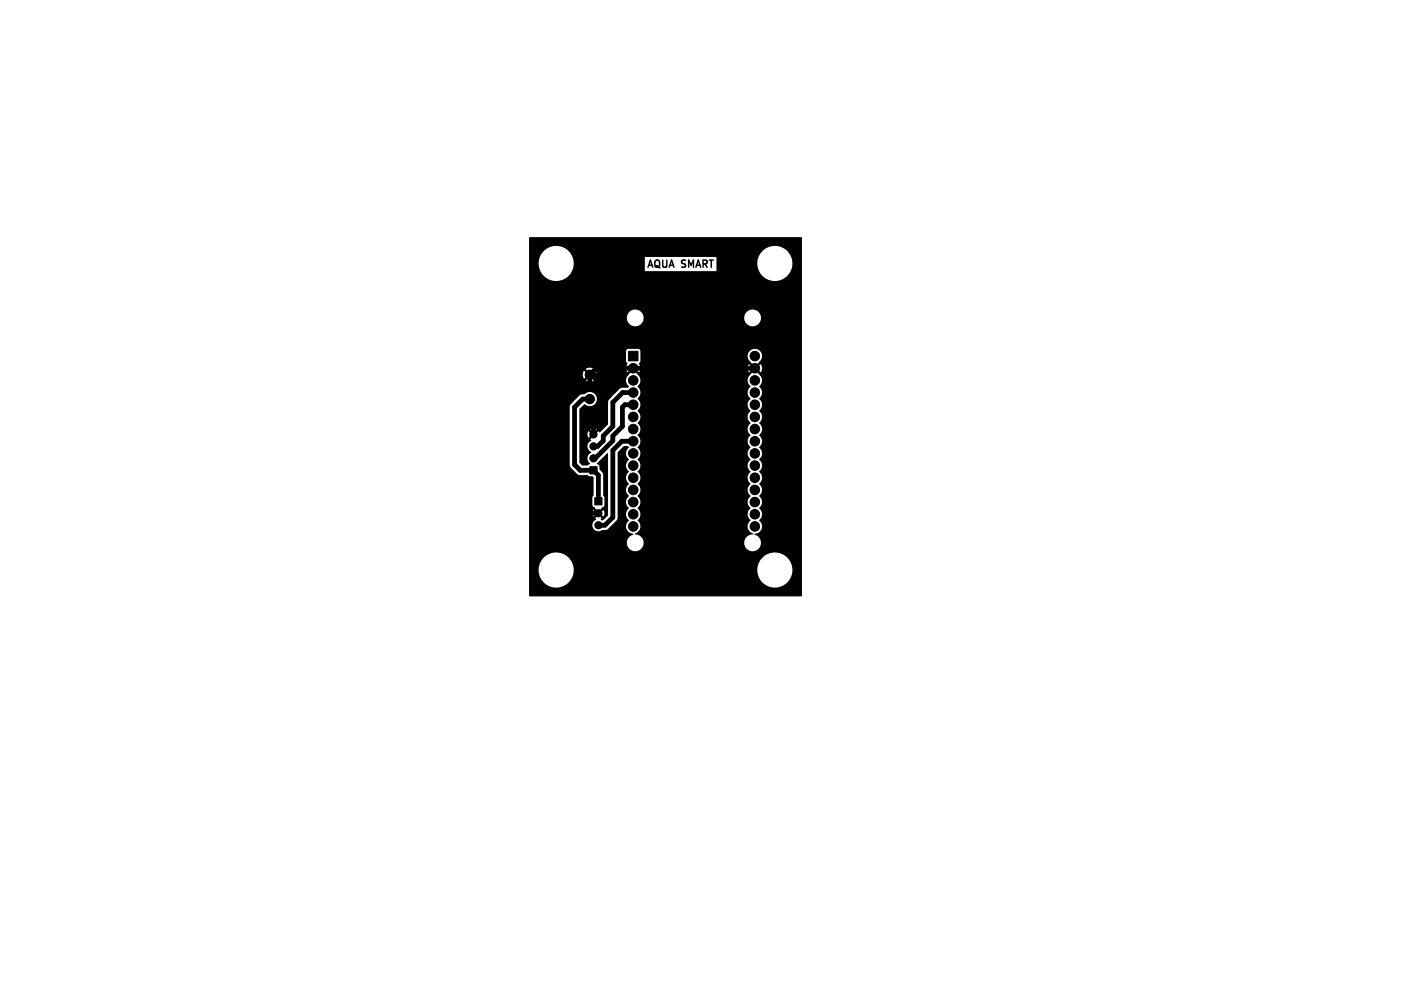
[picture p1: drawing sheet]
<svg xmlns="http://www.w3.org/2000/svg" width="297mm" height="210mm" viewBox="0 0 297 210" stroke-linecap="round" stroke-linejoin="round" font-family="sans-serif">
<defs><g id="words">
<text font-size="2.1" x="135" y="56">AQUA SMART</text>
</g></defs>
<g fill="#000" stroke="#000" stroke-width=".21">
<path d="M131.3 73.3h2v2h-2zM123.2 97.4h1.5v1.5h-1.5zM124.2 103.9h1.5v1.5h-1.5z"/>
<circle cx="123.2" cy="78.2" r=".98"/>
<circle cx="132.3" cy="79.4" r="1"/>
<circle cx="132.3" cy="76.9" r="1"/>
<circle cx="157.7" cy="76.9" r="1"/>
<circle cx="157.7" cy="74.3" r="1"/>
<circle cx="157.7" cy="79.4" r="1"/>
<circle cx="123.2" cy="83.3" r=".98"/>
<circle cx="124" cy="93.2" r=".75"/>
<circle cx="124" cy="95.7" r=".75"/>
<circle cx="124" cy="90.7" r=".75"/>
<circle cx="132.3" cy="94.7" r="1"/>
<circle cx="132.3" cy="99.7" r="1"/>
<circle cx="132.3" cy="92.1" r="1"/>
<circle cx="132.3" cy="87" r="1"/>
<circle cx="132.3" cy="89.6" r="1"/>
<circle cx="132.3" cy="97.2" r="1"/>
<circle cx="132.3" cy="84.5" r="1"/>
<circle cx="132.3" cy="82" r="1"/>
<circle cx="157.7" cy="82" r="1"/>
<circle cx="157.7" cy="99.7" r="1"/>
<circle cx="157.7" cy="87" r="1"/>
<circle cx="157.7" cy="92.1" r="1"/>
<circle cx="157.7" cy="97.2" r="1"/>
<circle cx="157.7" cy="89.6" r="1"/>
<circle cx="157.7" cy="94.7" r="1"/>
<circle cx="157.7" cy="84.5" r="1"/>
<circle cx="125" cy="107.1" r=".75"/>
<circle cx="125" cy="109.6" r=".75"/>
<circle cx="132.3" cy="109.9" r="1"/>
<circle cx="132.3" cy="102.3" r="1"/>
<circle cx="132.3" cy="104.8" r="1"/>
<circle cx="132.3" cy="107.4" r="1"/>
<circle cx="157.7" cy="107.4" r="1"/>
<circle cx="157.7" cy="102.3" r="1"/>
<circle cx="157.7" cy="109.9" r="1"/>
<circle cx="157.7" cy="104.8" r="1"/>
</g>
<path d="M123.2 78.2v1.6l-1.2 1.2h-2l-2 2v16l3 3v3l2.1 2.1h1.9M123.2 78.2h1l1.8 1.8v5l-2 2v3.7M157.7 76.9h-33.2l-1.3 1.3M123.2 83.3h-1.5l-1.7 1.7v12l1.2 1.2h2.8l1 1v5.4M132.3 82h-2.3l-2 2v5l-2 2v1l-1.2 1.2h-.8M132.3 84.5h-1.8l-.5 .5v4l-2 2v1l-3.7 3.7h-.3M132.3 92.1h-2.4l-1.9 1.9v14l-1.6 1.6h-1.4" fill="none" stroke="#000" stroke-width="1"/>
<path d="M110.5 49.6l56.9-.1 .1 .1v74.8l-56.9 .1-.1-5.5h2a3.7 3.7 0 0 0 3.7 3.7 3.7 3.7 0 0 0 3.6-3.7h38.4v.4a3.7 3.7 0 0 0 5.7 2.6 3.7 3.7 0 0 0-.3-6.2 3.7 3.7 0 0 0-5.4 3.2h-38.4v-.4a3.7 3.7 0 0 0-3.8-3.3 3.7 3.7 0 0 0-3.5 3.7h-2v-34.1h8.5v12.4l1.7 1.8 2 .1 .4 .2 .7 .1 .2 .1v3.8l-.3 .4v1.7l1.2 1.2-.4 .3-.6-.5a1.23 1.23 0 0 0 0 1.3l.6-.5 .4 .3-.6 .6 .2 .3a1.27 1.27 0 0 0-.6 1.8 1.27 1.27 0 0 0 1.9 .3h.7l.5-.2 2-2.1v-13.8l1.3-1.4h.8l.3 .2a1.7 1.7 0 0 0 0 2.7 1.62 1.62 0 0 0 0 2.5 1.62 1.62 0 0 0 0 2.5 1.62 1.62 0 0 0 0 2.6 1.62 1.62 0 0 0 0 2.5 1.62 1.62 0 0 0 0 2.6 1.57 1.57 0 0 0-.6 1.7 1.57 1.57 0 0 0 1.5 1.1v.1a1.76 1.76 0 0 0-1.4 2 1.76 1.76 0 0 0 2 1.5 1.76 1.76 0 0 0 1.5-1.9h21v.2a1.78 1.78 0 0 0 1.8 1.7 1.78 1.78 0 0 0 1.8-1.6 1.78 1.78 0 0 0-1.4-2v-.1a1.57 1.57 0 0 0 1.5-1.1 1.57 1.57 0 0 0-.6-1.7 1.63 1.63 0 0 0 0-2.5 1.62 1.62 0 0 0 0-2.6 1.62 1.62 0 0 0 0-2.5 1.63 1.63 0 0 0 0-2.6 1.62 1.62 0 0 0 0-2.5 1.62 1.62 0 0 0 0-2.5 1.62 1.62 0 0 0 0-2.6 1.62 1.62 0 0 0 0-2.5 1.63 1.63 0 0 0 0-2.6 1.62 1.62 0 0 0 0-2.5 1.63 1.63 0 0 0 0-2.5 1.63 1.63 0 0 0 0-2.6l-.7-.7 .3-.4 .8 .7 .2-.3v-.8l-.2-.6-.8 .7-.3-.3 .7-.8a1.55 1.55 0 0 0 .3-2.3 1.55 1.55 0 0 0-2.3 0 1.55 1.55 0 0 0 .3 2.3l.7 .8-.3 .3-.8-.7-.2 .4v.7l.2 .6 .8-.7 .3 .4-.7 .7a1.69 1.69 0 0 0 0 2.6 1.62 1.62 0 0 0 0 2.6 1.62 1.62 0 0 0 0 2.5 1.62 1.62 0 0 0 0 2.5 1.62 1.62 0 0 0 0 2.6 1.62 1.62 0 0 0 0 2.5 1.62 1.62 0 0 0 0 2.6 1.62 1.62 0 0 0 0 2.5 1.62 1.62 0 0 0 0 2.5 1.62 1.62 0 0 0 0 2.6 1.62 1.62 0 0 0 0 2.5 1.62 1.62 0 0 0 0 2.6 1.59 1.59 0 0 0 .5 2.7l-.5 .2a1.75 1.75 0 0 0-1.4 1.6h-21v-.2a1.98 1.98 0 0 0-1.8-1.5v-.1a1.59 1.59 0 0 0 .5-2.8 1.63 1.63 0 0 0 0-2.5 1.62 1.62 0 0 0 0-2.6 1.62 1.62 0 0 0 0-2.5 1.63 1.63 0 0 0 0-2.6 1.62 1.62 0 0 0 0-2.5 1.62 1.62 0 0 0 0-2.5 1.62 1.62 0 0 0 0-2.6 1.62 1.62 0 0 0 0-2.5 1.63 1.63 0 0 0 0-2.6 1.62 1.62 0 0 0 0-2.5 1.63 1.63 0 0 0 0-2.5 1.63 1.63 0 0 0 0-2.6l-.7-.7 .3-.4 .8 .7 .1-.1a1.8 1.8 0 0 0-.2-1.8l.4-.4v-2.1l-.4-.5h-2.2l-.3 .2-.1 .3v2.1a.58 .58 0 0 1 0 1v.7l.2 .6 .8-.7 .3 .4-.7 .7a1.66 1.66 0 0 0 0 2.6l-.3 .2-1.5 .2-2.4 2.3-.2 .5v4.7l-1.7 1.7-.2-.1-.1-.2-.6 .5-.3-.3 .5-.6a1.23 1.23 0 0 0-1.3 0l.5 .6-.3 .3-.6-.5-.2 .9 .2 .5 .6-.6 .3 .4-.5 .5 .2 .2a1.38 1.38 0 0 0-.8 1.3 1.38 1.38 0 0 0 .8 1.2 1.39 1.39 0 0 0-.2 2.4l-.6 .4h-1.1l-.6-.7v-11l1-1.1a1.69 1.69 0 0 0 2.6-.6 1.5 1.5 0 0 0-.7-1.8 1.5 1.5 0 0 0-1.8 .3h-.7l-.3 .2-1.9 1.9-.2 .5h-8.5v-6.7h11.2l.3 .9 .6-.6 .3 .3-.6 .6a1.46 1.46 0 0 0 1.7 0l-.6-.6 .4-.3 .6 .6 .3-.9-.3-.8-.6 .6-.4-.4 .6-.6a1.46 1.46 0 0 0-1.7 0l.6 .6-.3 .4-.6-.6-.3 .8h-11.2v-11.9h20.4a1.75 1.75 0 0 0 1.8 1.8 1.75 1.75 0 0 0 1.7-1.8h21v.2a1.75 1.75 0 0 0 2.7 1.4 1.75 1.75 0 0 0 0-3 1.75 1.75 0 0 0-2.7 1.4h-21v-.3a1.75 1.75 0 0 0-1.8-1.4 1.75 1.75 0 0 0-1.7 1.7h-20.4v-11.3h2v.4a3.7 3.7 0 0 0 3 3.2 3.7 3.7 0 0 0 4-2h30.1v-1.6h8.6a3.7 3.7 0 0 0 5.4 3.2 3.7 3.7 0 0 0 .3-6.2 3.7 3.7 0 0 0-5.7 2.6v.4h-8.6v-1.4h-14.9v3h-15.2a3.7 3.7 0 0 0-2.5-5.2 3.7 3.7 0 0 0-4.5 3.6h-2zM124.7 96.7l2.1-2.1h.2v12.9l-1.1 1.1-.4-.1 .2-.3-.6-.6 .4-.3 .5 .5a1.23 1.23 0 0 0 0-1.3l-.5 .5-.4-.3 1.1-1.2v-1.7l-.2-.4v-4.3l-.2-.5-.6-.6-.1-.8-.4-.3z" fill="#000"/>
<use href="#words"/>
</svg>
